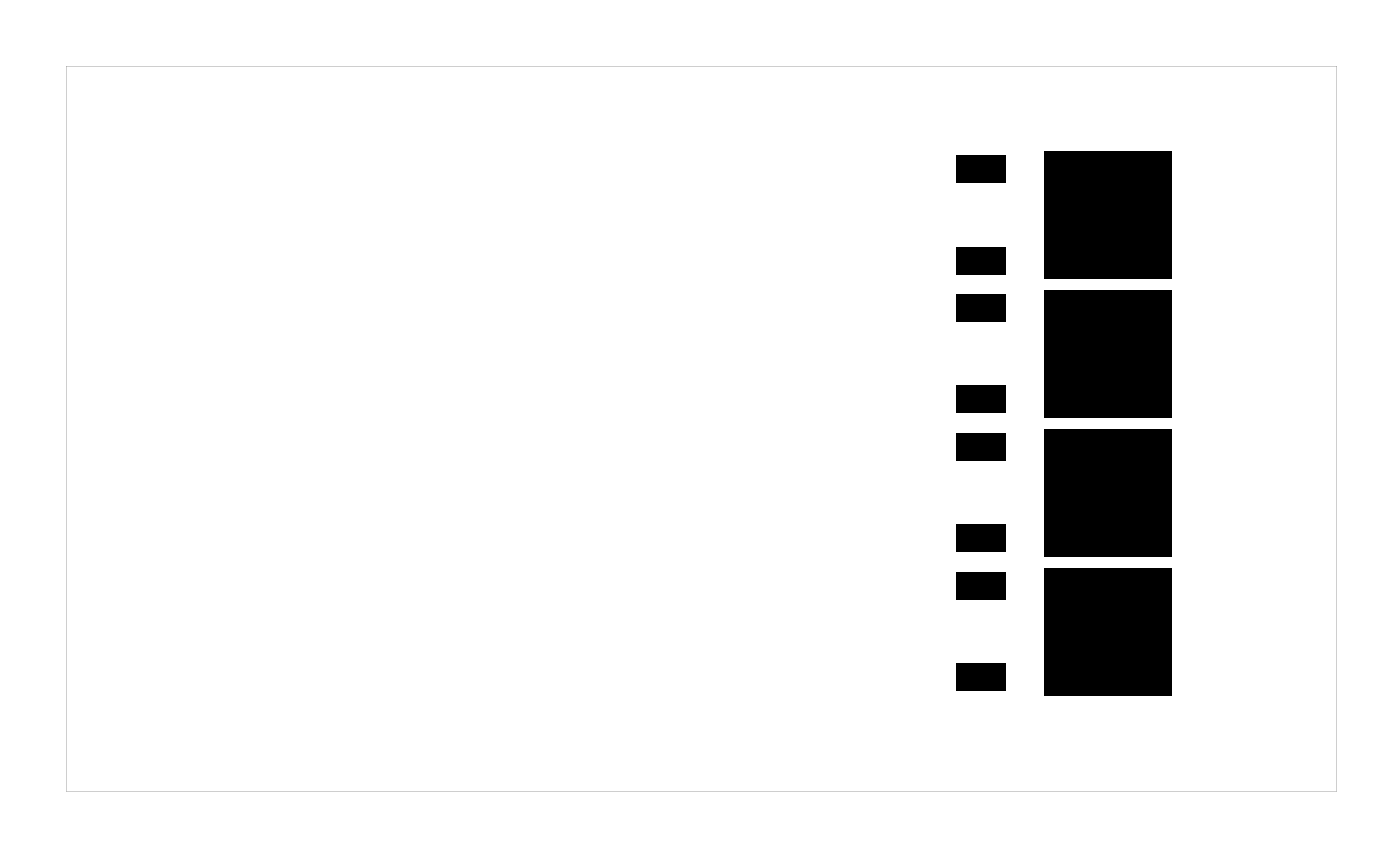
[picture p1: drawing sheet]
<svg xmlns="http://www.w3.org/2000/svg" width="77mm" height="47mm" viewBox="0 0 77 47" stroke-linecap="round" stroke-linejoin="round" font-family="sans-serif">
<g fill="#000">
<path d="M52.6 16.2h2.7v1.5h-2.7zM52.6 8.6h2.7v1.5h-2.7zM52.6 13.6h2.7v1.5h-2.7zM57.4 8.3h7v7h-7zM52.6 31.4h2.7v1.5h-2.7zM52.6 36.4h2.7v1.5h-2.7zM52.6 23.8h2.7v1.5h-2.7zM52.6 28.8h2.7v1.5h-2.7zM52.6 21.2h2.7v1.5h-2.7zM57.4 31.2h7v7h-7zM57.4 23.5h7v7h-7zM57.4 15.9h7v7h-7z"/>
<path d="M3.6 3.6v39.8h69.8v-39.8zM3.6 3.6h69.8v39.8h-69.8z"/>
</g>
</svg>
